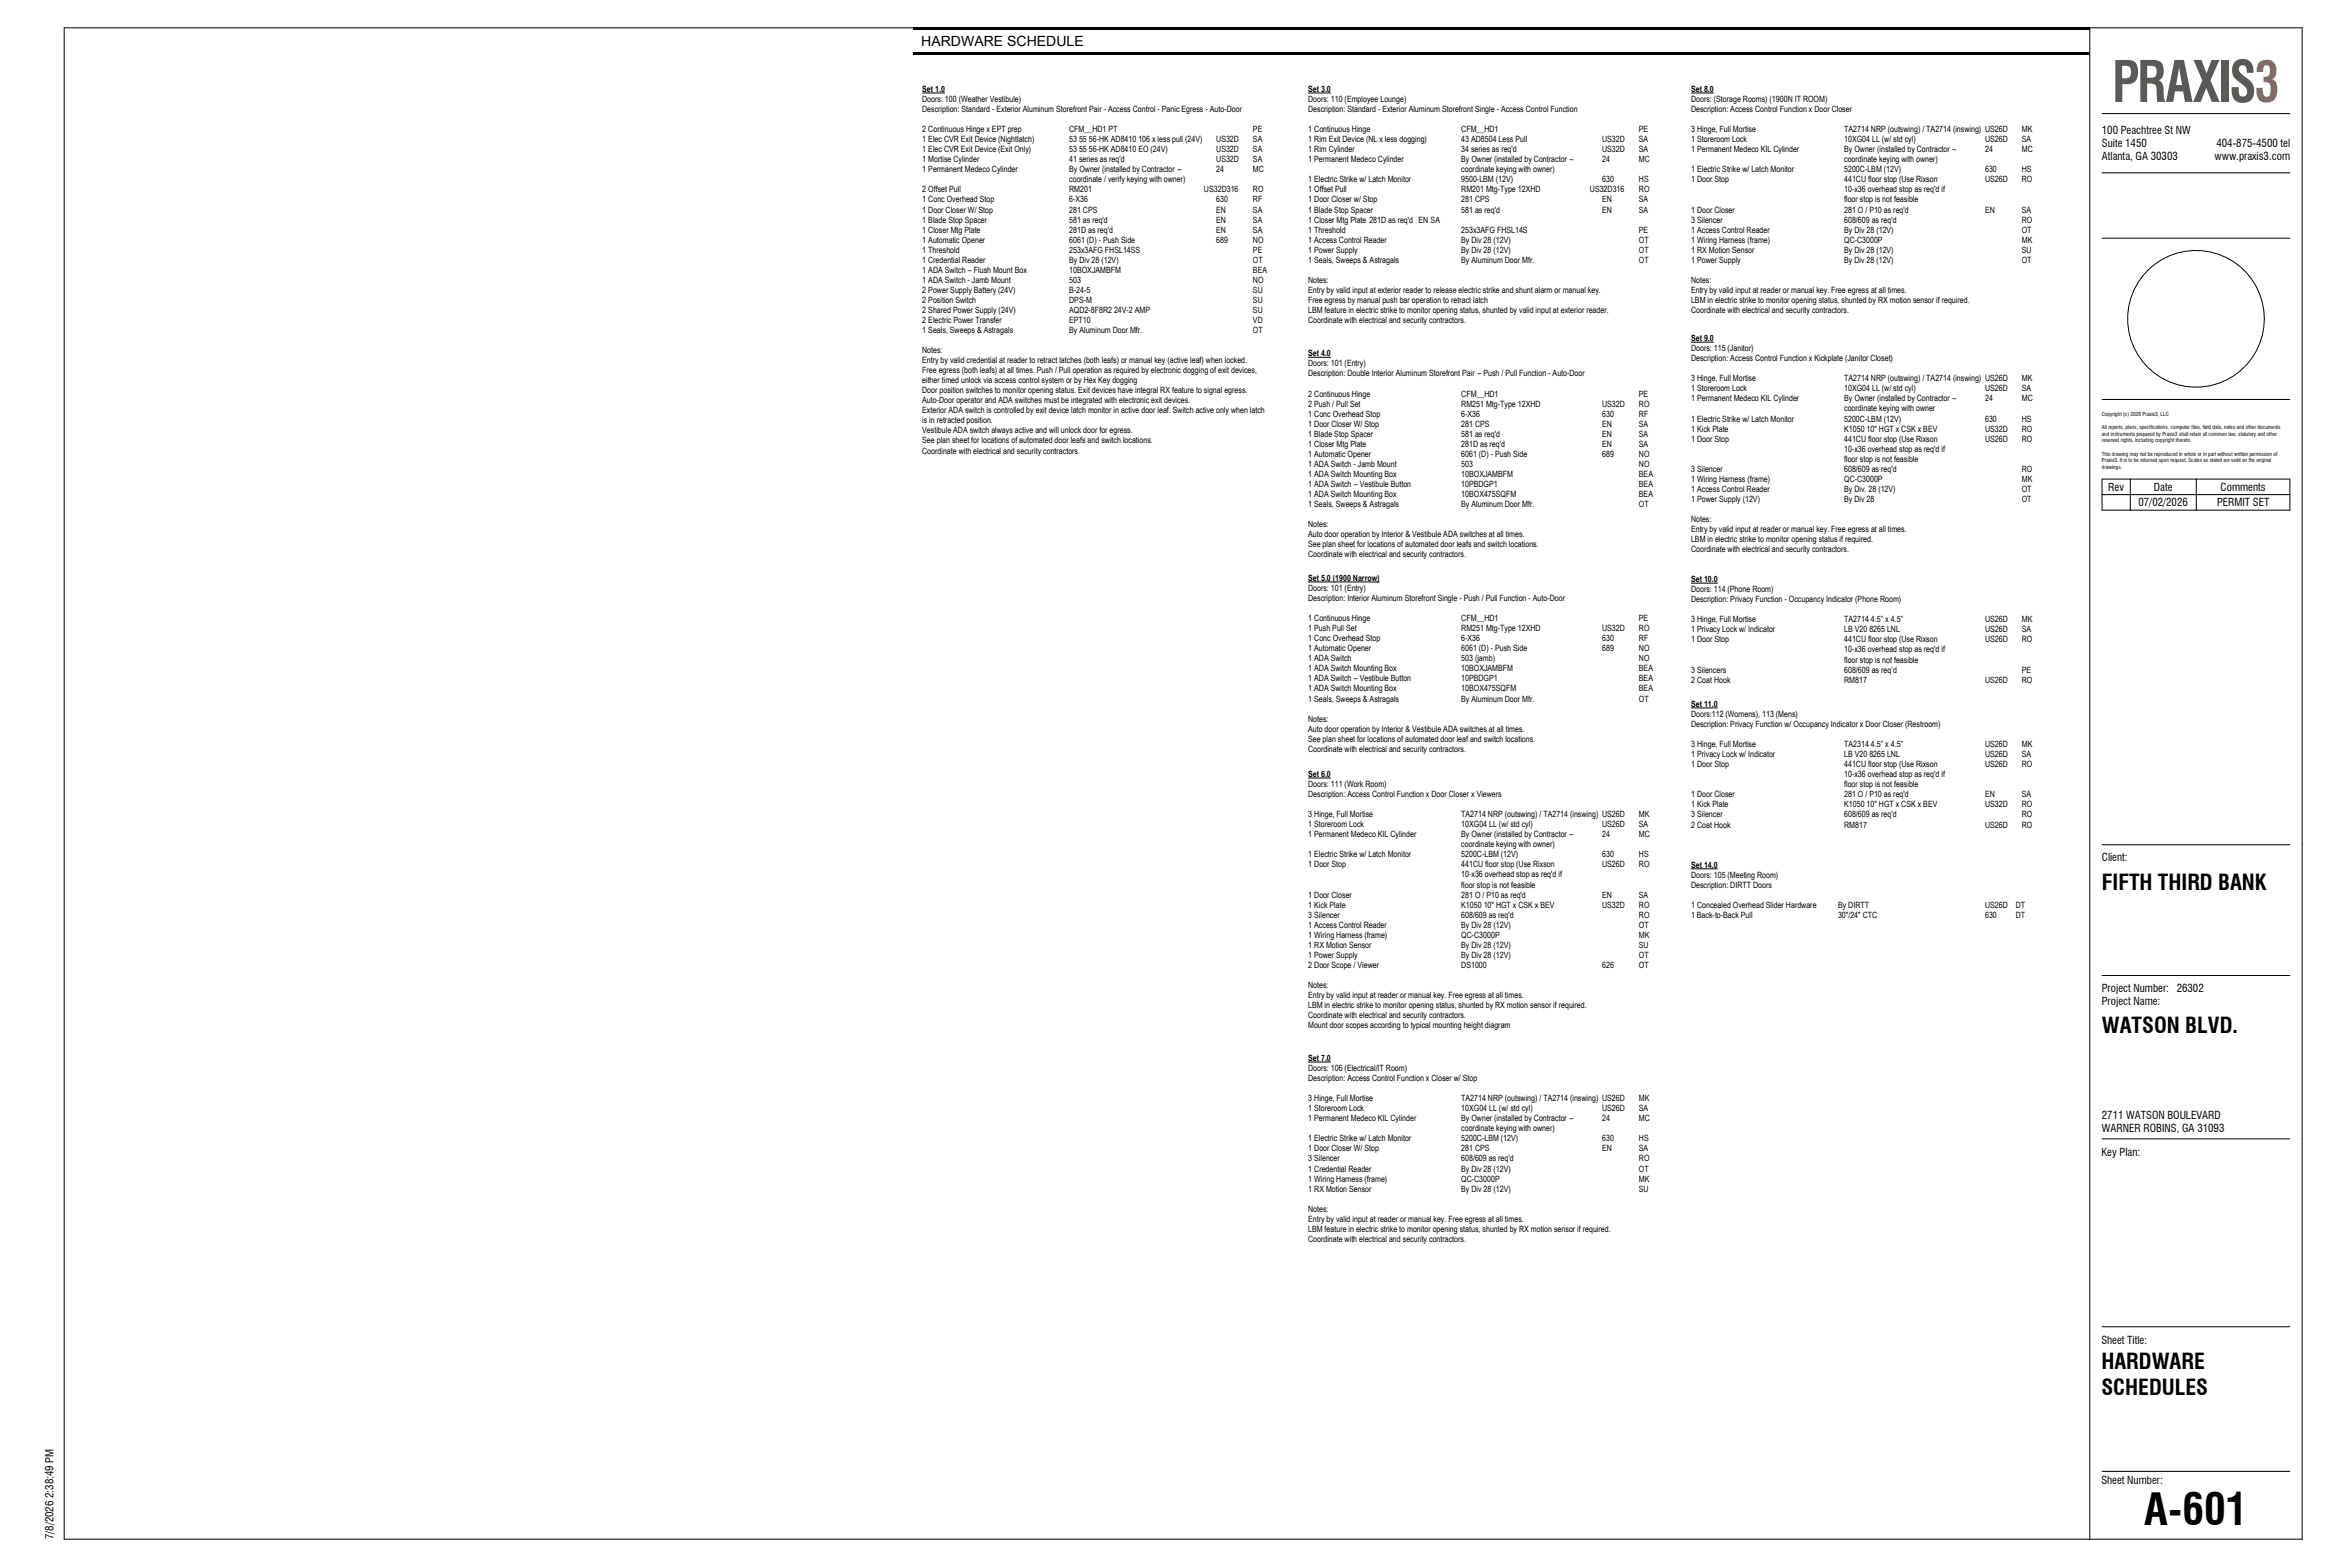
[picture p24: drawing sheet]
<svg xmlns="http://www.w3.org/2000/svg" width="914mm" height="610mm" viewBox="0 0 914 610" stroke-linecap="round" stroke-linejoin="round" font-family="sans-serif">
<defs><g id="words">
<text font-size="21.7" fill="#595955" x="821.8" y="39.6">PRAXIS3</text>
<text font-size="17" x="834.4" y="593.1">A-601</text>
<g font-size="8.5">
<text x="817.9" y="346.3">FIFTH THIRD BANK</text>
<text x="817.9" y="401.9">WATSON BLVD.</text>
<text x="817.7" y="532.6">HARDWARE</text>
<text x="817.7" y="542.7">SCHEDULES</text>
</g>
<text font-size="5.5" x="358.5" y="17.8">HARDWARE SCHEDULE</text>
<g font-size="4.2">
<text x="817.9" y="52.2">100 Peachtree St NW</text>
<text x="817.9" y="57.3">Suite 1450</text>
<text x="862.4" y="57.3">404-875-4500 tel</text>
<text x="817.9" y="62.4">Atlanta, GA 30303</text>
<text x="861.7" y="62.4">www.praxis3.com</text>
<text x="820.4" y="191">Rev</text>
<text x="838.1" y="191">Date</text>
<text x="864.1" y="191">Comments</text>
<text x="832.1" y="197">07/02/2026</text>
<text x="862.7" y="197">PERMIT SET</text>
<text x="817.9" y="335.1">Client:</text>
<text x="817.9" y="385.9">Project Number:</text>
<text x="847" y="385.9">26302</text>
<text x="817.9" y="391">Project Name:</text>
<text x="817.9" y="435.2">2711 WATSON BOULEVARD</text>
<text x="817.9" y="440.3">WARNER ROBINS, GA 31093</text>
<text x="817.7" y="449.6">Key Plan:</text>
<text x="817.7" y="522.7">Sheet Title:</text>
<text x="817.7" y="577.2">Sheet Number:</text>
<text x="20.8" y="598.9" transform="rotate(-90 20.8 598.9)">7/8/2026 2:38:49 PM</text>
</g>
<g font-size="3.4">
<text x="358.8" y="35.8">Set 1.0</text>
<text x="509" y="35.8">Set 3.0</text>
<text x="658" y="35.8">Set 8.0</text>
<text x="358.8" y="39.7">Doors: 100 (Weather Vestibule)</text>
<text x="509" y="39.7">Doors: 110 (Employee Lounge)</text>
<text x="658" y="39.7">Doors: (Storage Rooms) (1900N IT ROOM)</text>
<text x="358.8" y="43.6">Description: Standard - Exterior Aluminum Storefront Pair - Access Control - Panic Egress - Auto-Door</text>
<text x="509" y="43.6">Description: Standard - Exterior Aluminum Storefront Single - Access Control Function</text>
<text x="658" y="43.6">Description: Access Control Function x Door Closer</text>
<text x="358.8" y="51.4">2 Continuous Hinge x EPT prep</text>
<text x="416" y="51.4">CFM__HD1 PT</text>
<text x="487.5" y="51.4">PE</text>
<text x="509" y="51.4">1 Continuous Hinge</text>
<text x="568.6" y="51.4">CFM__HD1</text>
<text x="637.7" y="51.4">PE</text>
<text x="658" y="51.4">3 Hinge, Full Mortise</text>
<text x="717.6" y="51.4">TA2714 NRP (outswing) / TA2714 (inswing) US26D</text>
<text x="786.7" y="51.4">MK</text>
<text x="358.8" y="55.3">1 Elec CVR Exit Device (Nightlatch)</text>
<text x="358.8" y="59.2">1 Elec CVR Exit Device (Exit Only)</text>
<text x="416" y="55.3">53 55 56-HK AD8410 106 x less pull (24V)</text>
<text x="416" y="59.2">53 55 56-HK AD8410 EO (24V)</text>
<text x="473.2" y="55.3">US32D</text>
<text x="473.2" y="59.2">US32D</text>
<text x="487.5" y="55.3">SA</text>
<text x="487.5" y="59.2">SA</text>
<text x="509" y="55.3">1 Rim Exit Device (NL x less dogging)</text>
<text x="509" y="59.2">1 Rim Cylinder</text>
<text x="568.6" y="55.3">43 AD8504 Less Pull</text>
<text x="568.6" y="59.2">34 series as req'd</text>
<text x="623.4" y="55.3">US32D</text>
<text x="623.4" y="59.2">US32D</text>
<text x="637.7" y="55.3">SA</text>
<text x="637.7" y="59.2">SA</text>
<text x="658" y="55.3">1 Storeroom Lock</text>
<text x="658" y="59.2">1 Permanent Medeco KIL Cylinder</text>
<text x="717.6" y="55.3">10XG04 LL (w/ std cyl)</text>
<text x="717.6" y="59.2">By Owner (installed by Contractor –</text>
<text x="772.4" y="55.3">US26D</text>
<text x="772.4" y="59.2">24</text>
<text x="786.7" y="55.3">SA</text>
<text x="786.7" y="59.2">MC</text>
<text x="358.8" y="63.1">1 Mortise Cylinder</text>
<text x="416" y="63.1">41 series as req'd</text>
<text x="473.2" y="63.1">US32D</text>
<text x="487.5" y="63.1">SA</text>
<text x="509" y="63.1">1 Permanent Medeco Cylinder</text>
<text x="568.6" y="63.1">By Owner (installed by Contractor –</text>
<text x="623.4" y="63.1">24</text>
<text x="637.7" y="63.1">MC</text>
<text x="717.6" y="63.1">coordinate keying with owner)</text>
<text x="358.8" y="67.1">1 Permanent Medeco Cylinder</text>
<text x="416" y="67.1">By Owner (installed by Contractor –</text>
<text x="416" y="71">coordinate / verify keying with owner)</text>
<text x="473.2" y="67.1">24</text>
<text x="487.5" y="67.1">MC</text>
<text x="509" y="71">1 Electric Strike w/ Latch Monitor</text>
<text x="568.6" y="67.1">coordinate keying with owner)</text>
<text x="568.6" y="71">9500-LBM (12V)</text>
<text x="623.4" y="71">630</text>
<text x="637.7" y="71">HS</text>
<text x="658" y="67.1">1 Electric Strike w/ Latch Monitor</text>
<text x="658" y="71">1 Door Stop</text>
<text x="717.6" y="67.1">5200C-LBM (12V)</text>
<text x="717.6" y="71">441CU floor stop (Use Rixson</text>
<text x="772.4" y="67.1">630</text>
<text x="772.4" y="71">US26D</text>
<text x="786.7" y="67.1">HS</text>
<text x="786.7" y="71">RO</text>
<text x="358.8" y="74.9">2 Offset Pull</text>
<text x="416" y="74.9">RM201</text>
<text x="468.5" y="74.9">US32D316</text>
<text x="487.5" y="74.9">RO</text>
<text x="509" y="74.9">1 Offset Pull</text>
<text x="568.6" y="74.9">RM201 Mtg-Type 12XHD</text>
<text x="618.6" y="74.9">US32D316</text>
<text x="637.7" y="74.9">RO</text>
<text x="717.6" y="74.9">10-x36 overhead stop as req'd if</text>
<text x="358.8" y="78.8">1 Conc Overhead Stop</text>
<text x="358.8" y="82.7">1 Door Closer W/ Stop</text>
<text x="416" y="78.8">6-X36</text>
<text x="416" y="82.7">281 CPS</text>
<text x="473.2" y="78.8">630</text>
<text x="473.2" y="82.7">EN</text>
<text x="487.5" y="78.8">RF</text>
<text x="487.5" y="82.7">SA</text>
<text x="509" y="78.8">1 Door Closer w/ Stop</text>
<text x="509" y="82.7">1 Blade Stop Spacer</text>
<text x="568.6" y="78.8">281 CPS</text>
<text x="568.6" y="82.7">581 as req'd</text>
<text x="623.4" y="78.8">EN</text>
<text x="623.4" y="82.7">EN</text>
<text x="637.7" y="78.8">SA</text>
<text x="637.7" y="82.7">SA</text>
<text x="658" y="82.7">1 Door Closer</text>
<text x="717.6" y="78.8">floor stop is not feasible</text>
<text x="717.6" y="82.7">281 O / P10 as req'd</text>
<text x="772.4" y="82.7">EN</text>
<text x="786.7" y="82.7">SA</text>
<text x="358.8" y="86.6">1 Blade Stop Spacer</text>
<text x="416" y="86.6">581 as req'd</text>
<text x="473.2" y="86.6">EN</text>
<text x="487.5" y="86.6">SA</text>
<text x="509" y="86.6">1 Closer Mtg Plate 281D as req'd EN SA</text>
<text x="658" y="86.6">3 Silencer</text>
<text x="717.6" y="86.6">608/609 as req'd</text>
<text x="786.7" y="86.6">RO</text>
<text x="358.8" y="90.5">1 Closer Mtg Plate</text>
<text x="358.8" y="94.4">1 Automatic Opener</text>
<text x="416" y="90.5">281D as req'd</text>
<text x="416" y="94.4">6061 (D) - Push Side</text>
<text x="473.2" y="90.5">EN</text>
<text x="473.2" y="94.4">689</text>
<text x="487.5" y="90.5">SA</text>
<text x="487.5" y="94.4">NO</text>
<text x="509" y="90.5">1 Threshold</text>
<text x="509" y="94.4">1 Access Control Reader</text>
<text x="568.6" y="90.5">253x3AFG FHSL14S</text>
<text x="568.6" y="94.4">By Div 28 (12V)</text>
<text x="637.7" y="90.5">PE</text>
<text x="637.7" y="94.4">OT</text>
<text x="658" y="90.5">1 Access Control Reader</text>
<text x="658" y="94.4">1 Wiring Harness (frame)</text>
<text x="717.6" y="90.5">By Div 28 (12V)</text>
<text x="717.6" y="94.4">QC-C3000P</text>
<text x="786.7" y="90.5">OT</text>
<text x="786.7" y="94.4">MK</text>
<text x="358.8" y="98.3">1 Threshold</text>
<text x="416" y="98.3">253x3AFG FHSL14SS</text>
<text x="487.5" y="98.3">PE</text>
<text x="509" y="98.3">1 Power Supply</text>
<text x="568.6" y="98.3">By Div 28 (12V)</text>
<text x="637.7" y="98.3">OT</text>
<text x="658" y="98.3">1 RX Motion Sensor</text>
<text x="717.6" y="98.3">By Div 28 (12V)</text>
<text x="786.7" y="98.3">SU</text>
<text x="358.8" y="102.2">1 Credential Reader</text>
<text x="358.8" y="106.1">1 ADA Switch – Flush Mount Box</text>
<text x="416" y="106.1">10BOXJAMBFM</text>
<text x="416" y="102.2">By Div 28 (12V)</text>
<text x="487.5" y="102.2">OT</text>
<text x="487.5" y="106.1">BEA</text>
<text x="509" y="102.2">1 Seals, Sweeps &amp; Astragals</text>
<text x="568.6" y="102.2">By Aluminum Door Mfr.</text>
<text x="637.7" y="102.2">OT</text>
<text x="658" y="102.2">1 Power Supply</text>
<text x="717.6" y="102.2">By Div 28 (12V)</text>
<text x="786.7" y="102.2">OT</text>
<text x="358.8" y="110">1 ADA Switch - Jamb Mount</text>
<text x="358.8" y="113.9">2 Power Supply Battery (24V)</text>
<text x="416" y="110">503</text>
<text x="416" y="113.9">B-24-5</text>
<text x="487.5" y="110">NO</text>
<text x="487.5" y="113.9">SU</text>
<text x="509" y="110">Notes:</text>
<text x="509" y="113.9">Entry by valid input at exterior reader to release electric strike and shunt alarm or manual key.</text>
<text x="658" y="110">Notes:</text>
<text x="658" y="113.9">Entry by valid input at reader or manual key. Free egress at all times.</text>
<text x="358.8" y="117.8">2 Position Switch</text>
<text x="416" y="117.8">DPS-M</text>
<text x="487.5" y="117.8">SU</text>
<text x="509" y="117.8">Free egress by manual push bar operation to retract latch</text>
<text x="658" y="117.8">LBM in electric strike to monitor opening status, shunted by RX motion sensor if required.</text>
<text x="358.8" y="121.7">2 Shared Power Supply (24V)</text>
<text x="358.8" y="125.7">2 Electric Power Transfer</text>
<text x="416" y="121.7">AQD2-8F8R2 24V-2 AMP</text>
<text x="416" y="125.7">EPT10</text>
<text x="487.5" y="121.7">SU</text>
<text x="487.5" y="125.7">VD</text>
<text x="509" y="121.7">LBM feature in electric strike to monitor opening status, shunted by valid input at exterior reader.</text>
<text x="509" y="125.7">Coordinate with electrical and security contractors.</text>
<text x="658" y="121.7">Coordinate with electrical and security contractors.</text>
<text x="358.8" y="129.6">1 Seals, Sweeps &amp; Astragals</text>
<text x="416" y="129.6">By Aluminum Door Mfr.</text>
<text x="487.5" y="129.6">OT</text>
<text x="358.8" y="137.4">Notes:</text>
<text x="658" y="132.7">Set 9.0</text>
<text x="658" y="136.6">Doors: 115 (Janitor)</text>
<text x="358.8" y="141.3">Entry by valid credential at reader to retract latches (both leafs) or manual key (active leaf) when locked.</text>
<text x="509" y="138.6">Set 4.0</text>
<text x="509" y="142.5">Doors: 101 (Entry)</text>
<text x="658" y="140.5">Description: Access Control Function x Kickplate (Janitor Closet)</text>
<text x="358.8" y="145.2">Free egress (both leafs) at all times. Push / Pull operation as required by electronic dogging of exit devices,</text>
<text x="358.8" y="149.1">either timed unlock via access control system or by Hex Key dogging</text>
<text x="509" y="146.4">Description: Double Interior Aluminum Storefront Pair – Push / Pull Function - Auto-Door</text>
<text x="658" y="148.4">3 Hinge, Full Mortise</text>
<text x="717.6" y="148.4">TA2714 NRP (outswing) / TA2714 (inswing) US26D</text>
<text x="786.7" y="148.4">MK</text>
<text x="358.8" y="153">Door position switches to monitor opening status. Exit devices have integral RX feature to signal egress.</text>
<text x="509" y="154.2">2 Continuous Hinge</text>
<text x="568.6" y="154.2">CFM__HD1</text>
<text x="637.7" y="154.2">PE</text>
<text x="658" y="152.3">1 Storeroom Lock</text>
<text x="717.6" y="152.3">10XG04 LL (w/ std cyl)</text>
<text x="772.4" y="152.3">US26D</text>
<text x="786.7" y="152.3">SA</text>
<text x="358.8" y="156.9">Auto-Door operator and ADA switches must be integrated with electronic exit devices.</text>
<text x="358.8" y="160.8">Exterior ADA switch is controlled by exit device latch monitor in active door leaf. Switch active only when latch</text>
<text x="509" y="158.2">2 Push / Pull Set</text>
<text x="568.6" y="158.2">RM251 Mtg-Type 12XHD</text>
<text x="623.4" y="158.2">US32D</text>
<text x="637.7" y="158.2">RO</text>
<text x="658" y="156.2">1 Permanent Medeco KIL Cylinder</text>
<text x="717.6" y="156.2">By Owner (installed by Contractor –</text>
<text x="717.6" y="160.1">coordinate keying with owner</text>
<text x="772.4" y="156.2">24</text>
<text x="786.7" y="156.2">MC</text>
<text x="358.8" y="164.7">is in retracted position.</text>
<text x="509" y="162.1">1 Conc Overhead Stop</text>
<text x="509" y="166">1 Door Closer W/ Stop</text>
<text x="568.6" y="162.1">6-X36</text>
<text x="568.6" y="166">281 CPS</text>
<text x="623.4" y="162.1">630</text>
<text x="623.4" y="166">EN</text>
<text x="637.7" y="162.1">RF</text>
<text x="637.7" y="166">SA</text>
<text x="658" y="164">1 Electric Strike w/ Latch Monitor</text>
<text x="658" y="167.9">1 Kick Plate</text>
<text x="717.6" y="164">5200C-LBM (12V)</text>
<text x="717.6" y="167.9">K1050 10&quot; HGT x CSK x BEV</text>
<text x="772.4" y="164">630</text>
<text x="772.4" y="167.9">US32D</text>
<text x="786.7" y="164">HS</text>
<text x="786.7" y="167.9">RO</text>
<text x="358.8" y="168.6">Vestibule ADA switch always active and will unlock door for egress.</text>
<text x="358.8" y="172.5">See plan sheet for locations of automated door leafs and switch locations.</text>
<text x="509" y="169.9">1 Blade Stop Spacer</text>
<text x="509" y="173.8">1 Closer Mtg Plate</text>
<text x="568.6" y="169.9">581 as req'd</text>
<text x="568.6" y="173.8">281D as req'd</text>
<text x="623.4" y="169.9">EN</text>
<text x="623.4" y="173.8">EN</text>
<text x="637.7" y="169.9">SA</text>
<text x="637.7" y="173.8">SA</text>
<text x="658" y="171.8">1 Door Stop</text>
<text x="717.6" y="171.8">441CU floor stop (Use Rixson</text>
<text x="772.4" y="171.8">US26D</text>
<text x="786.7" y="171.8">RO</text>
<text x="358.8" y="176.4">Coordinate with electrical and security contractors.</text>
<text x="509" y="177.7">1 Automatic Opener</text>
<text x="568.6" y="177.7">6061 (D) - Push Side</text>
<text x="623.4" y="177.7">689</text>
<text x="637.7" y="177.7">NO</text>
<text x="717.6" y="175.7">10-x36 overhead stop as req'd if</text>
<text x="717.6" y="179.6">floor stop is not feasible</text>
<text x="509" y="181.6">1 ADA Switch - Jamb Mount</text>
<text x="509" y="185.5">1 ADA Switch Mounting Box</text>
<text x="568.6" y="181.6">503</text>
<text x="568.6" y="185.5">10BOXJAMBFM</text>
<text x="637.7" y="181.6">NO</text>
<text x="637.7" y="185.5">BEA</text>
<text x="658" y="183.5">3 Silencer</text>
<text x="717.6" y="183.5">608/609 as req'd</text>
<text x="786.7" y="183.5">RO</text>
<text x="509" y="189.4">1 ADA Switch – Vestibule Button</text>
<text x="568.6" y="189.4">10PBDGP1</text>
<text x="637.7" y="189.4">BEA</text>
<text x="658" y="187.4">1 Wiring Harness (frame)</text>
<text x="658" y="191.3">1 Access Control Reader</text>
<text x="717.6" y="187.4">QC-C3000P</text>
<text x="717.6" y="191.3">By Div. 28 (12V)</text>
<text x="786.7" y="187.4">MK</text>
<text x="786.7" y="191.3">OT</text>
<text x="509" y="193.3">1 ADA Switch Mounting Box</text>
<text x="509" y="197.2">1 Seals, Sweeps &amp; Astragals</text>
<text x="568.6" y="193.3">10BOX475SQFM</text>
<text x="568.6" y="197.2">By Aluminum Door Mfr.</text>
<text x="637.7" y="193.3">BEA</text>
<text x="637.7" y="197.2">OT</text>
<text x="658" y="195.2">1 Power Supply (12V)</text>
<text x="717.6" y="195.2">By Div 28</text>
<text x="786.7" y="195.2">OT</text>
<text x="658" y="203.1">Notes:</text>
<text x="509" y="205">Notes:</text>
<text x="509" y="208.9">Auto door operation by Interior &amp; Vestibule ADA switches at all times.</text>
<text x="658" y="207">Entry by valid input at reader or manual key. Free egress at all times.</text>
<text x="509" y="212.8">See plan sheet for locations of automated door leafs and switch locations.</text>
<text x="658" y="210.9">LBM in electric strike to monitor opening status if required.</text>
<text x="658" y="214.8">Coordinate with electrical and security contractors.</text>
<text x="509" y="216.8">Coordinate with electrical and security contractors.</text>
<text x="509" y="226">Set 5.0 (1900 Narrow)</text>
<text x="658" y="226.5">Set 10.0</text>
<text x="509" y="229.9">Doors: 101 (Entry)</text>
<text x="509" y="233.8">Description: Interior Aluminum Storefront Single - Push / Pull Function - Auto-Door</text>
<text x="658" y="230.4">Doors: 114 (Phone Room)</text>
<text x="658" y="234.3">Description: Privacy Function - Occupancy Indicator (Phone Room)</text>
<text x="509" y="241.6">1 Continuous Hinge</text>
<text x="509" y="245.6">1 Push Pull Set</text>
<text x="568.6" y="241.6">CFM__HD1</text>
<text x="568.6" y="245.6">RM251 Mtg-Type 12XHD</text>
<text x="623.4" y="245.6">US32D</text>
<text x="637.7" y="241.6">PE</text>
<text x="637.7" y="245.6">RO</text>
<text x="658" y="242.1">3 Hinge, Full Mortise</text>
<text x="717.6" y="242.1">TA2714 4.5” x 4.5”</text>
<text x="772.4" y="242.1">US26D</text>
<text x="786.7" y="242.1">MK</text>
<text x="509" y="249.5">1 Conc Overhead Stop</text>
<text x="568.6" y="249.5">6-X36</text>
<text x="623.4" y="249.5">630</text>
<text x="637.7" y="249.5">RF</text>
<text x="658" y="249.9">1 Door Stop</text>
<text x="658" y="246">1 Privacy Lock w/ Indicator</text>
<text x="717.6" y="249.9">441CU floor stop (Use Rixson</text>
<text x="717.6" y="246">LB V20 8265 LNL</text>
<text x="772.4" y="246">US26D</text>
<text x="772.4" y="249.9">US26D</text>
<text x="786.7" y="246">SA</text>
<text x="786.7" y="249.9">RO</text>
<text x="509" y="253.4">1 Automatic Opener</text>
<text x="509" y="257.3">1 ADA Switch</text>
<text x="568.6" y="253.4">6061 (D) - Push Side</text>
<text x="568.6" y="257.3">503 (jamb)</text>
<text x="623.4" y="253.4">689</text>
<text x="637.7" y="253.4">NO</text>
<text x="637.7" y="257.3">NO</text>
<text x="717.6" y="253.8">10-x36 overhead stop as req'd if</text>
<text x="717.6" y="257.7">floor stop is not feasible</text>
<text x="509" y="261.2">1 ADA Switch Mounting Box</text>
<text x="568.6" y="261.2">10BOXJAMBFM</text>
<text x="637.7" y="261.2">BEA</text>
<text x="658" y="261.6">3 Silencers</text>
<text x="717.6" y="261.6">608/609 as req’d</text>
<text x="786.7" y="261.6">PE</text>
<text x="509" y="265.1">1 ADA Switch – Vestibule Button</text>
<text x="509" y="269">1 ADA Switch Mounting Box</text>
<text x="568.6" y="265.1">10PBDGP1</text>
<text x="568.6" y="269">10BOX475SQFM</text>
<text x="637.7" y="265.1">BEA</text>
<text x="637.7" y="269">BEA</text>
<text x="658" y="265.6">2 Coat Hook</text>
<text x="717.6" y="265.6">RM817</text>
<text x="772.4" y="265.6">US26D</text>
<text x="786.7" y="265.6">RO</text>
<text x="509" y="272.9">1 Seals, Sweeps &amp; Astragals</text>
<text x="568.6" y="272.9">By Aluminum Door Mfr.</text>
<text x="637.7" y="272.9">OT</text>
<text x="658" y="275">Set 11.0</text>
<text x="509" y="280.7">Notes:</text>
<text x="658" y="279">Doors:112 (Womens), 113 (Mens)</text>
<text x="509" y="284.6">Auto door operation by Interior &amp; Vestibule ADA switches at all times.</text>
<text x="658" y="282.9">Description: Privacy Function w/ Occupancy Indicator x Door Closer (Restroom)</text>
<text x="509" y="288.5">See plan sheet for locations of automated door leaf and switch locations.</text>
<text x="509" y="292.4">Coordinate with electrical and security contractors.</text>
<text x="658" y="290.7">3 Hinge, Full Mortise</text>
<text x="717.6" y="290.7">TA2314 4.5” x 4.5”</text>
<text x="772.4" y="290.7">US26D</text>
<text x="786.7" y="290.7">MK</text>
<text x="658" y="298.5">1 Door Stop</text>
<text x="658" y="294.6">1 Privacy Lock w/ Indicator</text>
<text x="717.6" y="298.5">441CU floor stop (Use Rixson</text>
<text x="717.6" y="294.6">LB V20 8265 LNL</text>
<text x="772.4" y="294.6">US26D</text>
<text x="772.4" y="298.5">US26D</text>
<text x="786.7" y="294.6">SA</text>
<text x="786.7" y="298.5">RO</text>
<text x="509" y="302.3">Set 6.0</text>
<text x="717.6" y="302.4">10-x36 overhead stop as req'd if</text>
<text x="509" y="306.2">Doors: 111 (Work Room)</text>
<text x="509" y="310.1">Description: Access Control Function x Door Closer x Viewers</text>
<text x="658" y="310.2">1 Door Closer</text>
<text x="717.6" y="306.3">floor stop is not feasible</text>
<text x="717.6" y="310.2">281 O / P10 as req'd</text>
<text x="772.4" y="310.2">EN</text>
<text x="786.7" y="310.2">SA</text>
<text x="509" y="317.9">3 Hinge, Full Mortise</text>
<text x="568.6" y="317.9">TA2714 NRP (outswing) / TA2714 (inswing) US26D</text>
<text x="637.7" y="317.9">MK</text>
<text x="658" y="314.1">1 Kick Plate</text>
<text x="717.6" y="314.1">K1050 10&quot; HGT x CSK x BEV</text>
<text x="772.4" y="314.1">US32D</text>
<text x="786.7" y="314.1">RO</text>
<text x="509" y="321.8">1 Storeroom Lock</text>
<text x="568.6" y="321.8">10XG04 LL (w/ std cyl)</text>
<text x="623.4" y="321.8">US26D</text>
<text x="637.7" y="321.8">SA</text>
<text x="658" y="318">3 Silencer</text>
<text x="658" y="321.9">2 Coat Hook</text>
<text x="717.6" y="318">608/609 as req'd</text>
<text x="717.6" y="321.9">RM817</text>
<text x="772.4" y="321.9">US26D</text>
<text x="786.7" y="318">RO</text>
<text x="786.7" y="321.9">RO</text>
<text x="509" y="325.7">1 Permanent Medeco KIL Cylinder</text>
<text x="568.6" y="325.7">By Owner (installed by Contractor –</text>
<text x="568.6" y="329.6">coordinate keying with owner)</text>
<text x="623.4" y="325.7">24</text>
<text x="637.7" y="325.7">MC</text>
<text x="509" y="333.5">1 Electric Strike w/ Latch Monitor</text>
<text x="568.6" y="333.5">5200C-LBM (12V)</text>
<text x="623.4" y="333.5">630</text>
<text x="637.7" y="333.5">HS</text>
<text x="509" y="337.5">1 Door Stop</text>
<text x="568.6" y="337.5">441CU floor stop (Use Rixson</text>
<text x="568.6" y="341.4">10-x36 overhead stop as req'd if</text>
<text x="623.4" y="337.5">US26D</text>
<text x="637.7" y="337.5">RO</text>
<text x="658" y="337.6">Set 14.0</text>
<text x="658" y="341.5">Doors: 105 (Meeting Room)</text>
<text x="568.6" y="345.3">floor stop is not feasible</text>
<text x="658" y="345.4">Description: DIRTT Doors</text>
<text x="509" y="349.2">1 Door Closer</text>
<text x="509" y="353.1">1 Kick Plate</text>
<text x="568.6" y="349.2">281 O / P10 as req'd</text>
<text x="568.6" y="353.1">K1050 10&quot; HGT x CSK x BEV</text>
<text x="623.4" y="349.2">EN</text>
<text x="623.4" y="353.1">US32D</text>
<text x="637.7" y="349.2">SA</text>
<text x="637.7" y="353.1">RO</text>
<text x="658" y="353.3">1 Concealed Overhead Slider Hardware</text>
<text x="715.2" y="353.3">By DIRTT</text>
<text x="772.4" y="353.3">US26D</text>
<text x="784.3" y="353.3">DT</text>
<text x="509" y="357">3 Silencer</text>
<text x="568.6" y="357">608/609 as req'd</text>
<text x="637.7" y="357">RO</text>
<text x="658" y="357.2">1 Back-to-Back Pull</text>
<text x="715.2" y="357.2">30&quot;/24&quot; CTC</text>
<text x="772.4" y="357.2">630</text>
<text x="784.3" y="357.2">DT</text>
<text x="509" y="360.9">1 Access Control Reader</text>
<text x="509" y="364.8">1 Wiring Harness (frame)</text>
<text x="568.6" y="360.9">By Div 28 (12V)</text>
<text x="568.6" y="364.8">QC-C3000P</text>
<text x="637.7" y="360.9">OT</text>
<text x="637.7" y="364.8">MK</text>
<text x="509" y="368.7">1 RX Motion Sensor</text>
<text x="568.6" y="368.7">By Div 28 (12V)</text>
<text x="637.7" y="368.7">SU</text>
<text x="509" y="372.6">1 Power Supply</text>
<text x="509" y="376.5">2 Door Scope / Viewer</text>
<text x="568.6" y="372.6">By Div 28 (12V)</text>
<text x="568.6" y="376.5">DS1000</text>
<text x="623.4" y="376.5">626</text>
<text x="637.7" y="372.6">OT</text>
<text x="637.7" y="376.5">OT</text>
<text x="509" y="384.3">Notes:</text>
<text x="509" y="388.2">Entry by valid input at reader or manual key. Free egress at all times.</text>
<text x="509" y="392.1">LBM in electric strike to monitor opening status, shunted by RX motion sensor if required.</text>
<text x="509" y="396.1">Coordinate with electrical and security contractors.</text>
<text x="509" y="400">Mount door scopes according to typical mounting height diagram</text>
<text x="509" y="412.8">Set 7.0</text>
<text x="509" y="416.7">Doors: 106 (Electrical/IT Room)</text>
<text x="509" y="420.6">Description: Access Control Function x Closer w/ Stop</text>
<text x="509" y="428.4">3 Hinge, Full Mortise</text>
<text x="568.6" y="428.4">TA2714 NRP (outswing) / TA2714 (inswing) US26D</text>
<text x="637.7" y="428.4">MK</text>
<text x="509" y="432.3">1 Storeroom Lock</text>
<text x="509" y="436.2">1 Permanent Medeco KIL Cylinder</text>
<text x="568.6" y="432.3">10XG04 LL (w/ std cyl)</text>
<text x="568.6" y="436.2">By Owner (installed by Contractor –</text>
<text x="623.4" y="432.3">US26D</text>
<text x="623.4" y="436.2">24</text>
<text x="637.7" y="432.3">SA</text>
<text x="637.7" y="436.2">MC</text>
<text x="568.6" y="440.1">coordinate keying with owner)</text>
<text x="509" y="444">1 Electric Strike w/ Latch Monitor</text>
<text x="509" y="447.9">1 Door Closer W/ Stop</text>
<text x="568.6" y="444">5200C-LBM (12V)</text>
<text x="568.6" y="447.9">281 CPS</text>
<text x="623.4" y="444">630</text>
<text x="623.4" y="447.9">EN</text>
<text x="637.7" y="444">HS</text>
<text x="637.7" y="447.9">SA</text>
<text x="509" y="451.8">3 Silencer</text>
<text x="509" y="455.8">1 Credential Reader</text>
<text x="568.6" y="451.8">608/609 as req'd</text>
<text x="568.6" y="455.8">By Div 28 (12V)</text>
<text x="637.7" y="451.8">RO</text>
<text x="637.7" y="455.8">OT</text>
<text x="509" y="459.7">1 Wiring Harness (frame)</text>
<text x="568.6" y="459.7">QC-C3000P</text>
<text x="637.7" y="459.7">MK</text>
<text x="509" y="463.6">1 RX Motion Sensor</text>
<text x="568.6" y="463.6">By Div 28 (12V)</text>
<text x="637.7" y="463.6">SU</text>
<text x="509" y="471.4">Notes:</text>
<text x="509" y="475.3">Entry by valid input at reader or manual key. Free egress at all times.</text>
<text x="509" y="479.2">LBM feature in electric strike to monitor opening status, shunted by RX motion sensor if required.</text>
<text x="509" y="483.1">Coordinate with electrical and security contractors.</text>
</g>
<g font-size="2.1">
<text x="817.9" y="161.8">Copyright (c) 2026 Praxis3, LLC</text>
<text x="817.9" y="167">All reports, plans, specifications, computer files, field data, notes and other documents</text>
<text x="817.9" y="169.6">and instruments prepared by Praxis3 shall retain all common law, statutory and other</text>
<text x="817.9" y="172.1">reserved rights, including copyright thereto.</text>
<text x="817.9" y="177.3">This drawing may not be reproduced in whole or in part without written permission of</text>
<text x="817.9" y="179.9">Praxis3. It is to be returned upon request. Scales as stated are valid on the original</text>
<text x="817.9" y="182.5">drawings.</text>
</g>
</g></defs>
<g fill="none" stroke="#000" stroke-width=".39">
<path d="M25 10.8h870.8v588h-870.8zM813.2 10.8v588M358.8 36.2h8.9M509 36.2h8.9M658 36.2h8.9M817.9 44.2h73.1M817.9 67.2h73.1M817.9 92.7h73.1M509 139h8.9M658 133.1h8.9M817.9 155.4h73.1M817.9 186.4h73.1v12.1h-73.1z"/>
<path d="M817.9 192.4h73.1M828.9 186.4v12.1M854.6 186.4v12.1M509 226.4h27.8M658 226.9h10.4M658 275.4h10.4M509 302.7h8.9M658 338h10.4M817.9 328.6h73.1M817.9 379.5h73.1M509 413.1h8.9M817.9 443h73.1"/>
<path d="M817.9 516.1h73.1M817.9 572.4h73.1"/>
<circle cx="854.5" cy="124" r="26.6"/>
</g>
<path d="M355.5 10.8h457.7v.8h-457.7zM355.5 20.3h457.7v.8h-457.7z" fill="#000"/>
<use href="#words"/>
</svg>
